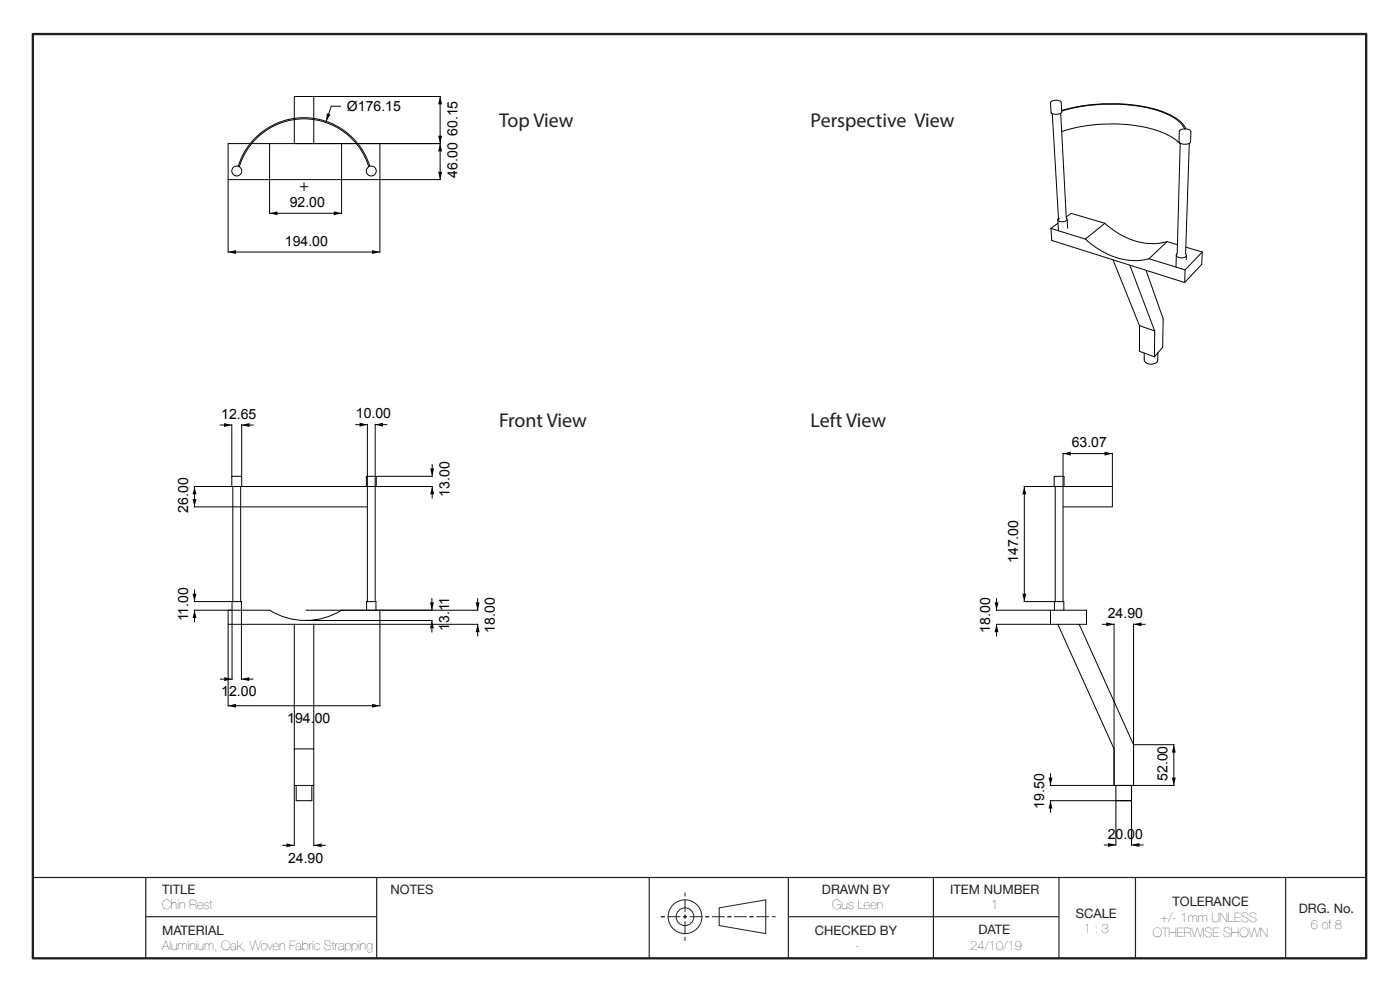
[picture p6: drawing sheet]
<svg xmlns="http://www.w3.org/2000/svg" width="420mm" height="297mm" viewBox="0 0 420 297" stroke-linecap="round" stroke-linejoin="round" font-family="sans-serif">
<defs><g id="words">
<g font-size="6" fill="#231f20">
<text x="149.7" y="38.1">Top View</text>
<text x="243.2" y="38.1">Perspective View</text>
<text x="149.7" y="127.9">Front View</text>
<text x="243.2" y="127.9">Left View</text>
</g>
<g font-size="4.2">
<text x="104.1" y="33.2">Ø176.15</text>
<text x="137.2" y="40.8" transform="rotate(-90 137.2 40.8)">60.15</text>
<text x="137.2" y="53.3" transform="rotate(-90 137.2 53.3)">46.00</text>
<text x="86.9" y="62">92.00</text>
<text x="85.5" y="73.7">194.00</text>
<text x="66.4" y="125.5">12.65</text>
<text x="106.8" y="125.4">10.00</text>
<text x="321.5" y="134.1">63.07</text>
<text x="134.8" y="148.9" transform="rotate(-90 134.8 148.9)">13.00</text>
<text x="56.5" y="153.6" transform="rotate(-90 56.5 153.6)">26.00</text>
<text x="305.4" y="168.8" transform="rotate(-90 305.4 168.8)">147.00</text>
<text x="332.4" y="185.2">24.90</text>
<text x="56.5" y="186.2" transform="rotate(-90 56.5 186.2)">11.00</text>
<text x="134.8" y="189.1" transform="rotate(-90 134.8 189.1)">13.11</text>
<text x="148.5" y="189.6" transform="rotate(-90 148.5 189.6)">18.00</text>
<text x="297.1" y="189.6" transform="rotate(-90 297.1 189.6)">18.00</text>
<text x="66.4" y="208.7">12.00</text>
<text x="86.2" y="216.7">194.00</text>
<text x="350.3" y="234.1" transform="rotate(-90 350.3 234.1)">52.00</text>
<text x="313.3" y="242.3" transform="rotate(-90 313.3 242.3)">19.50</text>
<text x="332.3" y="251.4">20.00</text>
<text x="86.4" y="258.5">24.90</text>
</g>
<g font-size="3.9" fill="#231f20">
<text x="48.6" y="267.8">TITLE</text>
<text x="117.2" y="267.8">NOTES</text>
<text x="246.6" y="267.8">DRAWN BY</text>
<text x="285.1" y="267.8">ITEM NUMBER</text>
<text x="48.6" y="272.5">Chin Rest</text>
<text x="249.7" y="272.5">Gus Leen</text>
<text x="297.3" y="272.5">1</text>
<text x="322.7" y="275.1">SCALE</text>
<text x="351.7" y="271.6">TOLERANCE</text>
<text x="389.6" y="273.7">DRG. No.</text>
<text x="48.6" y="280.2">MATERIAL</text>
<text x="244.4" y="280.2">CHECKED BY</text>
<text x="293.6" y="280">DATE</text>
<text x="325.1" y="279.7">1 : 3</text>
<text x="345.8" y="280.9">OTHERWISE SHOWN</text>
<text x="348.2" y="276.3">+/- 1mm UNLESS</text>
<text x="393.3" y="278.3">6 of 8</text>
<text x="48.6" y="284.8">Aluminium, Oak, Woven Fabric Strapping</text>
<text x="256.7" y="284.8">-</text>
<text x="291.1" y="284.7">24/10/19</text>
</g>
</g></defs>
<!-- layer: Layer 1 -->
<path d="M9.9 10.2h400v277h-400z" fill="none" stroke="#231f20" stroke-width=".7"/>
<path d="M9.9 263h400M43.7 274.7h69.3M43.7 263v24.2M113 263v24.2M194.8 263v24.2M236.5 274.7h81.2M236.5 263v24.2M280 263v24.2M317.7 263v24.2M340.6 263v24.2M385.7 263v24.2" fill="none" stroke="#231f20" stroke-width=".35"/>
<g fill="none" stroke="#231f20" stroke-width=".3">
<path d="M198.3 274.7h1.1M200.3 274.7h3.8M204.9 274.7h1.2M205.5 267.5v1.2M205.5 269.5v3.8M205.5 274.2v1.1M205.5 276.2v3.8M206.9 274.7h3.8M211.6 274.7h1.1M213.6 274.7h3.8M215.8 272.1l13.9-2.4v10.1l-13.9-2.4zM218.2 274.7h1.2"/>
<path d="M220.2 274.7h3.8M224.9 274.7h1.1M226.9 274.7h3.8M231.5 274.7h1.2M205.5 280.8v1.2"/>
<circle cx="205.5" cy="274.7" r="5.1"/>
<circle cx="205.5" cy="274.7" r="2.65"/>
</g>
<g fill="none" stroke="#000" stroke-width=".3">
<path d="M88.3 35.8v7.2M94.1 28.9v6.6M94.1 35.8v7.2M99.4 31.8h2.8M99.4 31.8l-1.6 4.6M132 28.9v24.9M132.2 28.9h-43.9v6.6M315.3 30.5a2.32 2.32 0 0 1 3.1 .2l.1 2.9a2.44 2.44 0 0 1-3.2 .1l-.1-2.8zM318.2 34l1.7 31.3 .2 .2a1.38 1.38 0 0 1-1.9 1l-.9-.6 .2-.4-1.8-31.4M318.5 33.1a50.7 50.7 0 0 1 31.9 1l2.8 1.6a7.2 7.2 0 0 1 2.6 2.9M318.5 39.4a46 46 0 0 1 31.8 1l2.4 1.5 1.4 1.2M318.5 33.3a49.9 49.9 0 0 1 31.6 .9l2.7 1.5a7.2 7.2 0 0 1 2.6 2.9"/>
<path d="M353.9 39.1a2.76 2.76 0 0 1 3.3 .1v3.4a2.47 2.47 0 0 1-3.5-.1zM68.4 53.9v21.8M71.5 49.8a20.7 20.7 0 0 1 19.7-14.5 20.7 20.7 0 0 1 19.8 14.5M71.8 50a20.3 20.3 0 0 1 19.4-14.4 20.3 20.3 0 0 1 19.4 14.4M75.1 43h-6.7v10.8h45.6v-10.8M75.5 43h56.7M80.9 43v10.8M80.9 53.9v10.1M90 55.9h2.4M91.2 54.8v2.3M102.5 43v10.8M102.5 53.9v10.1"/>
<path d="M114 53.9v21.8M114.1 53.8h18.1M354.1 42.9l-.9 33.1a.72 .72 0 0 0-.2 .9 .72 .72 0 0 0 .9 .3 1.82 1.82 0 0 0 2-.6l-.2-.5 1.1-33.1M68.4 75.5h45.6M80.9 63.9h21.6M315.3 68.5l10.3 3.2M315.3 68.5l.2 3.6 39.9 12.6M317.3 65.9l.2 3.3M317.4 66.9l-2.1 1.6M317.8 65.5l-.2 .4M319.9 65l1.4-1.1 10.2 3M320.1 65.7l.2 2.7"/>
<path d="M325.6 71.7a21.5 21.5 0 0 0 18.1 6.1l1-.3M331.5 66.9a20.1 20.1 0 0 0 18.6 5.5M331.5 66.9l-5.9 4.8M333.9 77.9l7.9 19.7M338.9 79.5l7.5 19.7M344.7 77.5l10.8 3.4M350.1 72.4l-5.4 5.1M350.1 72.4l3.1 .9M352.9 76.4l-.1 3.6M355.7 74.1l5 1.4M355.9 76.5v1.3M360.7 75.5l-.2 3.7-5.1 5.5"/>
<path d="M360.7 75.5l-5.2 5.4M341.8 97.6v7.7l4.5 1.6M341.8 97.6l4.6 1.6M343.8 81l5.1 14.5-.1 8.6-2.5 2.8M346.4 99.2l-.1 7.7M355.5 80.9l-.1 3.8M347.4 105.7l-.1 2.2a2.23 2.23 0 0 1-2 1.3 2.23 2.23 0 0 1-2-1.4v-2M66 127.4h3.5M69.5 127.3v15.6M72.5 127.3v15.6M72.5 127.4h3.5M106.7 127.3h3.5"/>
<path d="M110.2 127.1v18.6M112.6 127.3h3.5M112.6 127.1v18.6M129.7 139.2v3.6M318.9 135.8v9.9M318.9 135.9h14.8M333.7 135.8v9.9M58.2 151.9h13.9M58.4 145.8v6.1M69.8 142.8h-.2M69.8 142.8h2.6l.1 3M69.8 142.8l-.3 .2v2.8"/>
<path d="M69.9 145.8v34.5M72.2 151.9h38M72.2 145.8v34.5M110.1 142.8h-.1M110.1 142.8l-.2 .2v2.8M110.1 142.8h2.7l.1 3h-54.7M110.2 145.8v34.5M112.6 145.8v34.5M113 145.8h16.8M113 142.8h16.8M129.7 145.8v3.5M307.2 145.8h26.5v6.1h-14.8"/>
<path d="M307.3 145.8v34.5M316.3 145.8v-2.8l.2-.2h2.7v3M316.6 145.8v34.5M318.9 145.8v34.5M58.4 176.8v3.5M129.6 179.4v3.5M143.3 179.4v3.5M299 179.4v3.5M58.2 182.9h22.7a20.5 20.5 0 0 0 21.6 0M58.2 180.3h11.3M58.4 182.9v3.5M68.4 182.9v4.2h45.6v-4.2"/>
<path d="M68.4 187.2v24.4M69.6 182.9v-2.6h2.8v2.6M69.6 183v20.6M72.4 183v20.6M88.3 187.1v48.3h5.8v-48.3M91.8 182.9h51.6M91.8 186h37.9M110 182.9v-2.6h2.8v2.6M114 187.2v24.4M114.1 187.1h29.3M129.6 186v3.5M143.3 187.1v3.5"/>
<path d="M298.8 187.1h16.2M298.8 182.9h16.2M299 187.1v3.5M307.2 180.3h11.9v2.6M315.2 182.9h10.8v4.2h-10.8zM316.3 180.3v2.6M317.3 187.1l16.9 37.4M323.8 187.1l16.3 36.1M330.7 187.1h3.5M334.2 187v48.4M340.1 187.1h3.5M340.1 187v48.4h-25.1"/>
<path d="M66.1 203.5h3.5M68.4 211.5h45.6M72.4 203.5h3.6M88.3 235.5v18M88.3 224.5h5.8M88.9 235.4v4.6h4.7v-4.6M94.1 235.5v18M315 240h24.3M315.2 231.9v3.5M315.2 240v3.5M334.8 235.4v4.6M339.5 235.4v4.6h-2.4"/>
<path d="M340.2 223.2h12.1M340.2 235.4h12.1M352.2 223.2v12.2M84.8 253.3h3.5M94.1 253.3h3.5M331.2 253.2h3.6M334.8 240.1v13.2M339.5 253.2h3.5M339.5 240.1v13.2"/>
<circle cx="71" cy="51.2" r="1.48"/>
<circle cx="111.4" cy="51.2" r="1.48"/>
</g>
<g fill="#000">
<path d="M98 34l1.2 .3-1.4 2.1zM132 28.9l.6 2.4h-1.1zM131.5 40.7h1.1l-.6 2.3zM131.5 51.5h1.1l-.6 2.3zM132 43l.6 2.4h-1.1zM68.4 75.5l2.4-.5v1.1zM80.9 63.9l2.3-.6v1.2zM100.1 63.3l2.4 .6-2.4 .6zM111.6 75l2.4 .5-2.4 .6zM67.2 126.8l2.3 .6-2.3 .6zM72.5 127.4l2.4-.6v1.2zM107.9 126.7l2.3 .6-2.3 .6z"/>
<path d="M112.6 127.3l2.3-.6v1.2zM318.9 135.9l2.4-.5v1.1zM331.4 135.4l2.3 .5-2.3 .6zM57.8 149.6h1.1l-.5 2.3zM58.4 145.8l.5 2.3h-1.1zM129.7 145.8l.5 2.3h-1.1zM129.1 140.4h1.1l-.5 2.4zM307.3 145.8l.6 2.3h-1.2zM58.4 182.9l.5 2.3h-1.1zM57.8 178h1.1l-.5 2.3zM129.6 186l.6 2.3h-1.2zM129 180.5h1.2l-.6 2.4z"/>
<path d="M143.3 187.1l.6 2.4h-1.2zM142.7 180.5h1.2l-.6 2.4zM299 187.1l.6 2.4h-1.2zM298.4 180.5h1.2l-.6 2.4zM306.7 178h1.2l-.6 2.3zM331.9 186.5l2.3 .6-2.3 .6zM340.1 187.1l2.3-.6v1.2zM68.4 211.5l2.4-.6v1.2zM67.3 202.9l2.3 .6-2.3 .6zM72.4 203.5l2.4-.6v1.2zM111.6 210.9l2.4 .6-2.4 .6zM315.2 240l.5 2.3h-1.1z"/>
<path d="M314.6 233h1.1l-.5 2.4zM351.6 233h1.1l-.5 2.4zM352.2 223.2l.5 2.3h-1.1zM85.9 252.8l2.4 .5-2.4 .6zM94.1 253.3l2.4-.5v1.1zM332.4 252.6l2.4 .6-2.4 .6zM339.5 253.2l2.3-.6v1.2z"/>
</g>
<use href="#words"/>
</svg>
